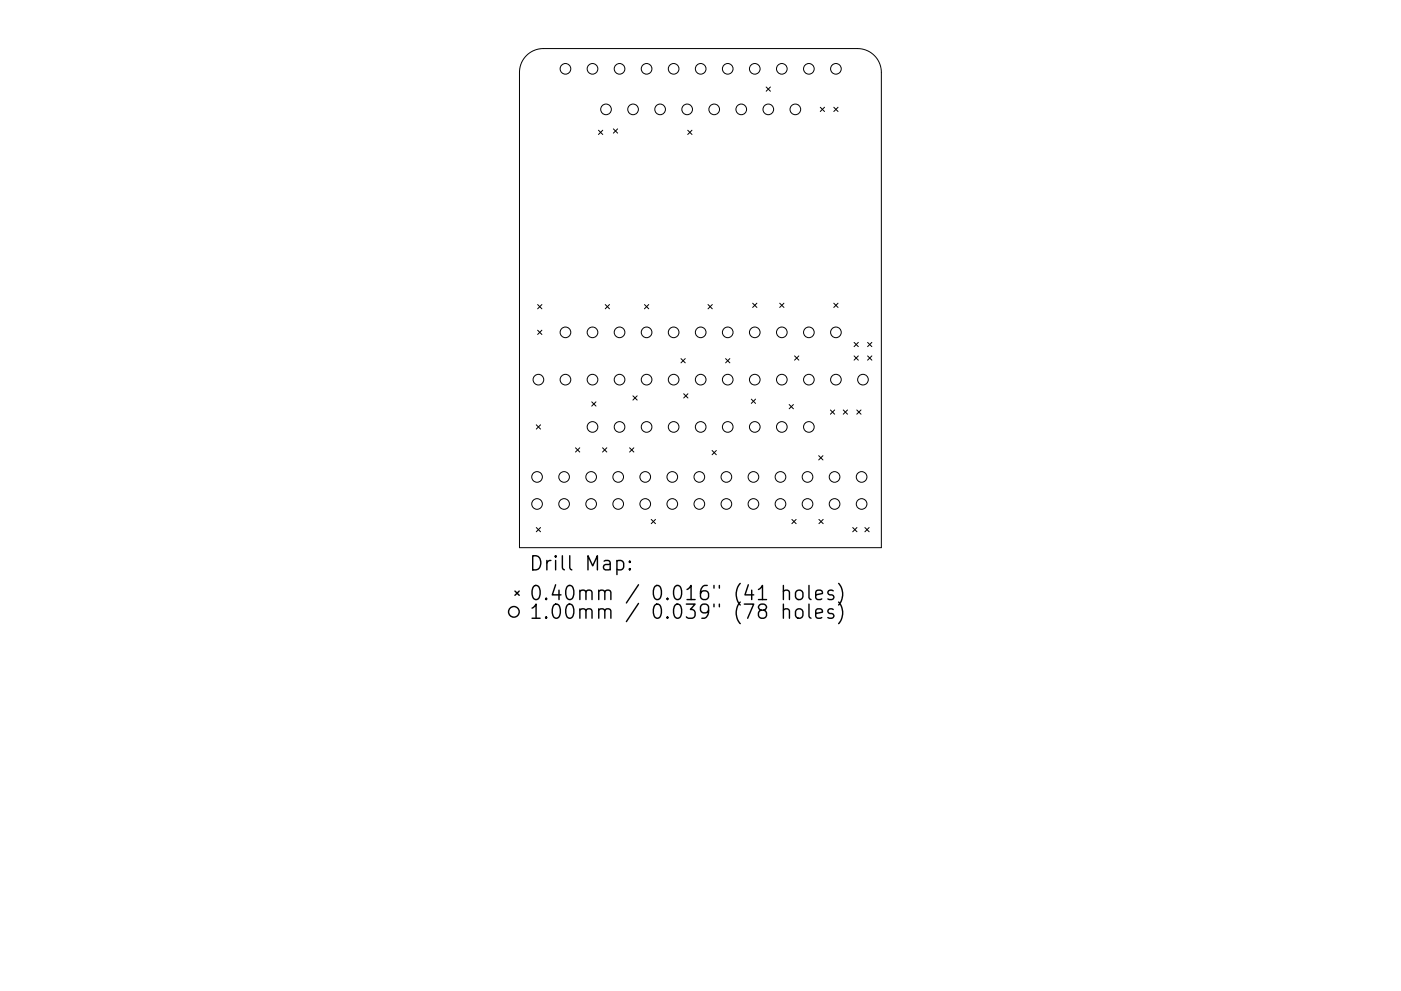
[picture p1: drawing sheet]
<svg xmlns="http://www.w3.org/2000/svg" width="297mm" height="210mm" viewBox="0 0 297 210" stroke-linecap="round" stroke-linejoin="round" font-family="sans-serif">
<defs><g id="words">
<g font-size="4.2">
<text x="112.1" y="121.1">Drill Map:</text>
<text x="112.1" y="127.4">0.40mm / 0.016&quot; (41 holes)</text>
<text x="112.1" y="131.3">1.00mm / 0.039&quot; (78 holes)</text>
</g>
</g></defs>
<g fill="none" stroke="#000" stroke-width=".21">
<path d="M111.6 11.8a5 5 0 0 1 3.6-1.5h66.6a5 5 0 0 1 5.1 5.1v100.8h-76.8v-100.8a5 5 0 0 1 1.5-3.6zM162.4 18.5l.9 .9M163.3 18.5l-.9 .9M126.9 27.6l.9 .9M127.8 27.6l-.9 .9M130 27.3l.9 .9M130.9 27.3l-.9 .9M145.8 27.6l.9 .9M146.7 27.6l-.9 .9M173.9 22.8l.9 .9M174.8 22.8l-.9 .9M176.8 22.8l.9 .9"/>
<path d="M177.7 22.8l-.9 .9M114 64.6l.9 .9M114 70.1l.9 .9M114.9 64.6l-.9 .9M114.9 70.1l-.9 .9M128.3 64.6l.9 .9M129.2 64.6l-.9 .9M136.6 64.6l.9 .9M137.5 64.6l-.9 .9M144.4 76.1l.9 .9M145.3 76.1l-.9 .9M150.1 64.6l.9 .9"/>
<path d="M151 64.6l-.9 .9M153.8 76.1l.9 .9M154.7 76.1l-.9 .9M159.6 64.3l.9 .9M160.5 64.3l-.9 .9M165.3 64.3l.9 .9M166.2 64.3l-.9 .9M168.5 75.5l.9 .9M169.4 75.5l-.9 .9M176.8 64.3l.9 .9M177.7 64.3l-.9 .9M181.1 72.6l.9 .9"/>
<path d="M181.1 75.5l.9 .9M182 72.6l-.9 .9M182 75.5l-.9 .9M183.9 75.5l.9 .9M183.9 72.6l.9 .9M184.8 72.6l-.9 .9M184.8 75.5l-.9 .9M113.7 90.1l.9 .9M114.6 90.1l-.9 .9M122 95l.9 .9M122.9 95l-.9 .9M125.5 85.3l.9 .9"/>
<path d="M126.4 85.3l-.9 .9M127.8 95l.9 .9M128.7 95l-.9 .9M133.5 95l.9 .9M134.2 84l.9 .9M134.4 95l-.9 .9M135.1 84l-.9 .9M145 83.5l.9 .9M145.9 83.5l-.9 .9M151 95.6l.9 .9M151.9 95.6l-.9 .9M159.3 84.7l.9 .9"/>
<path d="M160.2 84.7l-.9 .9M167.3 85.8l.9 .9M168.2 85.8l-.9 .9M173.6 96.7l.9 .9M174.5 96.7l-.9 .9M176.1 87l.9 .9M177 87l-.9 .9M178.8 87l.9 .9M179.7 87l-.9 .9M181.7 87l.9 .9M182.6 87l-.9 .9M113.7 111.9l.9 .9"/>
<path d="M114.6 111.9l-.9 .9M138.1 110.2l.9 .9M139 110.2l-.9 .9M167.9 110.2l.9 .9M168.8 110.2l-.9 .9M173.6 110.2l.9 .9M174.5 110.2l-.9 .9M180.8 111.9l.9 .9M181.7 111.9l-.9 .9M183.4 111.9l.9 .9M184.3 111.9l-.9 .9"/>
<circle cx="119.9" cy="14.6" r="1.13"/>
<circle cx="125.6" cy="14.6" r="1.13"/>
<circle cx="131.4" cy="14.6" r="1.13"/>
<circle cx="137.1" cy="14.6" r="1.13"/>
<circle cx="142.8" cy="14.6" r="1.13"/>
<circle cx="148.6" cy="14.6" r="1.13"/>
<circle cx="154.3" cy="14.6" r="1.13"/>
<circle cx="160" cy="14.6" r="1.13"/>
<circle cx="165.8" cy="14.6" r="1.13"/>
<circle cx="171.5" cy="14.6" r="1.13"/>
<circle cx="177.2" cy="14.6" r="1.13"/>
<circle cx="128.5" cy="23.2" r="1.13"/>
<circle cx="134.2" cy="23.2" r="1.13"/>
<circle cx="140" cy="23.2" r="1.13"/>
<circle cx="145.7" cy="23.2" r="1.13"/>
<circle cx="151.4" cy="23.2" r="1.13"/>
<circle cx="157.2" cy="23.2" r="1.13"/>
<circle cx="162.9" cy="23.2" r="1.13"/>
<circle cx="168.6" cy="23.2" r="1.13"/>
<circle cx="119.9" cy="70.5" r="1.13"/>
<circle cx="125.6" cy="70.5" r="1.13"/>
<circle cx="131.4" cy="70.5" r="1.13"/>
<circle cx="137.1" cy="70.5" r="1.13"/>
<circle cx="142.8" cy="70.5" r="1.13"/>
<circle cx="148.6" cy="70.5" r="1.13"/>
<circle cx="154.3" cy="70.5" r="1.13"/>
<circle cx="160" cy="70.5" r="1.13"/>
<circle cx="165.8" cy="70.5" r="1.13"/>
<circle cx="171.5" cy="70.5" r="1.13"/>
<circle cx="177.2" cy="70.5" r="1.13"/>
<circle cx="114.2" cy="80.5" r="1.13"/>
<circle cx="119.9" cy="80.5" r="1.13"/>
<circle cx="125.6" cy="80.5" r="1.13"/>
<circle cx="125.6" cy="90.6" r="1.13"/>
<circle cx="131.4" cy="80.5" r="1.13"/>
<circle cx="131.4" cy="90.6" r="1.13"/>
<circle cx="137.1" cy="80.5" r="1.13"/>
<circle cx="137.1" cy="90.6" r="1.13"/>
<circle cx="142.8" cy="80.5" r="1.13"/>
<circle cx="142.8" cy="90.6" r="1.13"/>
<circle cx="148.6" cy="80.5" r="1.13"/>
<circle cx="148.6" cy="90.6" r="1.13"/>
<circle cx="154.3" cy="80.5" r="1.13"/>
<circle cx="154.3" cy="90.6" r="1.13"/>
<circle cx="160" cy="80.5" r="1.13"/>
<circle cx="160" cy="90.6" r="1.13"/>
<circle cx="165.8" cy="80.5" r="1.13"/>
<circle cx="165.8" cy="90.6" r="1.13"/>
<circle cx="171.5" cy="80.5" r="1.13"/>
<circle cx="171.5" cy="90.6" r="1.13"/>
<circle cx="177.2" cy="80.5" r="1.13"/>
<circle cx="183" cy="80.5" r="1.13"/>
<circle cx="113.9" cy="106.9" r="1.13"/>
<circle cx="113.9" cy="101.2" r="1.13"/>
<circle cx="119.6" cy="106.9" r="1.13"/>
<circle cx="119.6" cy="101.2" r="1.13"/>
<circle cx="125.3" cy="106.9" r="1.13"/>
<circle cx="125.3" cy="101.2" r="1.13"/>
<circle cx="131.1" cy="106.9" r="1.13"/>
<circle cx="131.1" cy="101.2" r="1.13"/>
<circle cx="136.8" cy="106.9" r="1.13"/>
<circle cx="136.8" cy="101.2" r="1.13"/>
<circle cx="142.5" cy="106.9" r="1.13"/>
<circle cx="142.5" cy="101.2" r="1.13"/>
<circle cx="148.3" cy="106.9" r="1.13"/>
<circle cx="148.3" cy="101.2" r="1.13"/>
<circle cx="154" cy="106.9" r="1.13"/>
<circle cx="154" cy="101.2" r="1.13"/>
<circle cx="159.7" cy="106.9" r="1.13"/>
<circle cx="159.7" cy="101.2" r="1.13"/>
<circle cx="165.5" cy="106.9" r="1.13"/>
<circle cx="165.5" cy="101.2" r="1.13"/>
<circle cx="171.2" cy="106.9" r="1.13"/>
<circle cx="171.2" cy="101.2" r="1.13"/>
<circle cx="176.9" cy="106.9" r="1.13"/>
<circle cx="176.9" cy="101.2" r="1.13"/>
<circle cx="182.7" cy="106.9" r="1.13"/>
<circle cx="182.7" cy="101.2" r="1.13"/>
</g>
<g fill="none" stroke="#000" stroke-width=".3">
<path d="M130.8 119.1l.9-.2 .5 .6v.8l-.3 .5-.2 .1-.9-.1M133.5 119.1l.2 .1-.2 .1-.1-.1 .1-.1v.2M109.2 125.4l.9 .9M110.1 125.4l-.9 .9M133.5 120.6l.2 .2-.2 .1-.1-.1 .1-.2v.3M166.1 125.5a.74 .74 0 0 1 1.3 .1v1.6M166.1 129.5a.74 .74 0 0 1 1.3 .1v1.6M166.1 124.2v3M166.1 128.2v3M168.8 125.5a.81 .81 0 0 1 .8-.3 .81 .81 0 0 1 .6 .6v.8a.81 .81 0 0 1-.8 .6 .81 .81 0 0 1-.7-.6v-.8zM168.9 129.3a.81 .81 0 0 1 1.3 .4v.9a.81 .81 0 0 1-.8 .6 .81 .81 0 0 1-.7-.6v-.9zM171.5 124.2v2.6l.4 .4"/>
<path d="M171.5 128.2v2.5l.4 .5M172.9 126.2l1.5-.3-.2-.5-.8-.2-.5 .4v1.2l.2 .3 .3 .1 .8-.1M172.9 130.2l1.5-.3-.2-.6-.8-.1-.5 .4v1.1l.2 .3 .3 .2 .8-.2M176.7 125.4l-.8-.2-.4 .4 .2 .5 1 .3 .1 .2-.1 .5-.3 .1-.9-.1M176.7 129.3l-.8-.1-.4 .4 .2 .4 1 .3 .1 .3-.1 .4-.3 .2-.9-.2M177.8 123.8a3.4 3.4 0 0 1 0 4.6M177.8 127.7a3.4 3.4 0 0 1 0 4.6"/>
<circle cx="109" cy="129.8" r="1.13"/>
</g>
<use href="#words"/>
</svg>
